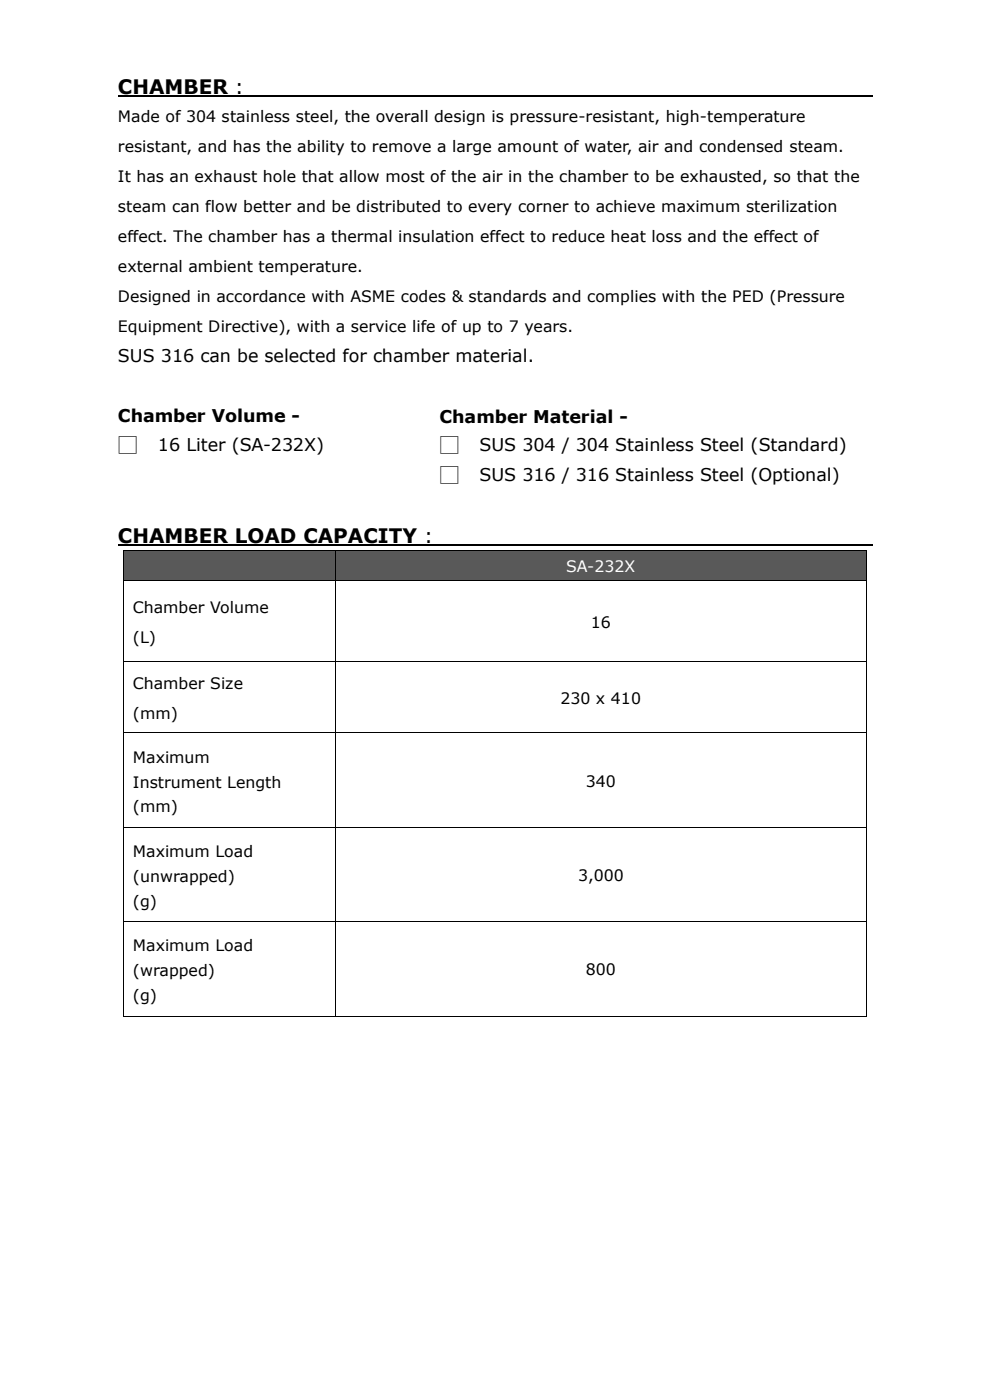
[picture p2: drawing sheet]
<svg xmlns="http://www.w3.org/2000/svg" width="210mm" height="297mm" viewBox="0 0 210 297" stroke-linecap="round" stroke-linejoin="round" font-family="sans-serif">
<defs><g id="words">
<g font-size="4.2">
<text x="25" y="19.9">CHAMBER :</text>
<text x="25" y="95.7">□</text>
<text x="93.2" y="95.8">□</text>
<text x="93.2" y="102.1">□</text>
<text x="25" y="115.2">CHAMBER LOAD CAPACITY :</text>
</g>
<g font-size="3.7">
<text x="25" y="76.8">SUS 316 can be selected for chamber material.</text>
<text x="25" y="89.6">Chamber Volume -</text>
<text x="93.2" y="89.6">Chamber Material -</text>
<text x="33.5" y="95.7">16 Liter (SA-232X)</text>
<text x="101.7" y="95.8">SUS 304 / 304 Stainless Steel (Standard)</text>
<text x="101.7" y="102.1">SUS 316 / 316 Stainless Steel (Optional)</text>
</g>
<g font-size="3.3">
<text x="25" y="25.9">Made of 304 stainless steel, the overall design is pressure-resistant, high-temperature</text>
<text x="25" y="32.3">resistant, and has the ability to remove a large amount of water, air and condensed steam.</text>
<text x="25" y="38.6">It has an exhaust hole that allow most of the air in the chamber to be exhausted, so that the</text>
<text x="25" y="45">steam can flow better and be distributed to every corner to achieve maximum sterilization</text>
<text x="25" y="51.3">effect. The chamber has a thermal insulation effect to reduce heat loss and the effect of</text>
<text x="25" y="57.7">external ambient temperature.</text>
<text x="25" y="64">Designed in accordance with ASME codes &amp; standards and complies with the PED (Pressure</text>
<text x="25" y="70.4">Equipment Directive), with a service life of up to 7 years.</text>
<text x="28.2" y="130">Chamber Volume</text>
<text x="28.2" y="136.4">(L)</text>
<text x="125.3" y="133.2">16</text>
<text x="28.2" y="146.1">Chamber Size</text>
<text x="118.9" y="149.3">230 x 410</text>
<text x="28.2" y="152.5">(mm)</text>
<text x="28.2" y="161.8">Maximum</text>
<text x="28.2" y="167.1">Instrument Length</text>
<text x="124.3" y="166.9">340</text>
<text x="28.2" y="172.4">(mm)</text>
<text x="28.2" y="181.8">Maximum Load</text>
<text x="28.2" y="187.1">(unwrapped)</text>
<text x="122.6" y="186.9">3,000</text>
<text x="28.2" y="192.4">(g)</text>
<text x="28.2" y="201.8">Maximum Load</text>
<text x="28.2" y="207.1">(wrapped)</text>
<text x="124.3" y="206.9">800</text>
<text x="28.2" y="212.4">(g)</text>
</g>
<text font-size="3.3" fill="#fff" x="120.1" y="121.3">SA-232X</text>
</g></defs>
<path d="M25 20.4h160M25 115.7h160" fill="none" stroke="#000" stroke-width=".3"/>
<g fill="#595959">
<path d="M26.4 116.8h44.7v6.4h-44.7z" fill-rule="evenodd"/>
<path d="M28.2 116.8h41.1v6.4h-41.1z" fill-rule="evenodd"/>
<path d="M71.3 116.8h112.4v6.4h-112.4z" fill-rule="evenodd"/>
<path d="M73.1 116.8h108.8v6.4h-108.8z" fill-rule="evenodd"/>
</g>
<g fill="#000">
<path d="M26.2 116.6h.2v.2h-.2z" fill-rule="evenodd"/>
<path d="M26.2 116.6h.2v.2h-.2z" fill-rule="evenodd"/>
<path d="M71.1 116.6h.2v.2h-.2z" fill-rule="evenodd"/>
<path d="M183.7 116.6h.1v.2h-.1z" fill-rule="evenodd"/>
<path d="M183.7 116.6h.1v.2h-.1z" fill-rule="evenodd"/>
<path d="M26.2 123.2h.2v.1h-.2z" fill-rule="evenodd"/>
<path d="M71.1 123.2h.2v.1h-.2z" fill-rule="evenodd"/>
<path d="M183.7 123.2h.1v.1h-.1z" fill-rule="evenodd"/>
<path d="M26.2 140.4h.2v.1h-.2z" fill-rule="evenodd"/>
<path d="M26.2 155.3h.2v.2h-.2z" fill-rule="evenodd"/>
<path d="M71.1 140.4h.2v.1h-.2z" fill-rule="evenodd"/>
<path d="M71.1 155.3h.2v.2h-.2z" fill-rule="evenodd"/>
<path d="M183.7 140.4h.1v.1h-.1z" fill-rule="evenodd"/>
<path d="M183.7 155.3h.1v.2h-.1z" fill-rule="evenodd"/>
<path d="M26.2 175.5h.2v.2h-.2z" fill-rule="evenodd"/>
<path d="M71.1 175.5h.2v.2h-.2z" fill-rule="evenodd"/>
<path d="M183.7 175.5h.1v.2h-.1z" fill-rule="evenodd"/>
<path d="M26.2 195.4h.2v.2h-.2z" fill-rule="evenodd"/>
<path d="M71.1 195.4h.2v.2h-.2z" fill-rule="evenodd"/>
<path d="M183.7 195.4h.1v.2h-.1z" fill-rule="evenodd"/>
<path d="M26.2 215.5h.2v.1h-.2z" fill-rule="evenodd"/>
<path d="M26.2 215.5h.2v.1h-.2z" fill-rule="evenodd"/>
<path d="M71.1 215.5h.2v.1h-.2z" fill-rule="evenodd"/>
<path d="M183.7 215.5h.1v.1h-.1z" fill-rule="evenodd"/>
<path d="M183.7 215.5h.1v.1h-.1z" fill-rule="evenodd"/>
</g>
<g fill="none" stroke="#000" stroke-width=".21">
<path d="M26.3 116.8v6.4M26.4 116.7h44.7M71.2 116.8v6.4M71.3 116.7h112.4M183.8 116.8v6.4M26.3 123.3v17.1M26.4 123.2h44.7M71.2 123.3v17.1M71.3 123.2h112.4M183.8 123.3v17.1M26.3 140.5v14.8M26.3 155.5v20"/>
<path d="M26.4 140.4h44.7M26.4 155.4h44.7M71.2 140.5v14.8M71.2 155.5v20M71.3 140.4h112.4M71.3 155.4h112.4M183.8 140.5v14.8M183.8 155.5v20M26.3 175.7v19.7M26.4 175.6h44.7M71.2 175.7v19.7M71.3 175.6h112.4"/>
<path d="M183.8 175.7v19.7M26.3 195.6v19.9M26.4 195.5h44.7M71.2 195.6v19.9M71.3 195.5h112.4M183.8 195.6v19.9M26.4 215.6h44.7M71.3 215.6h112.4"/>
</g>
<use href="#words"/>
</svg>
